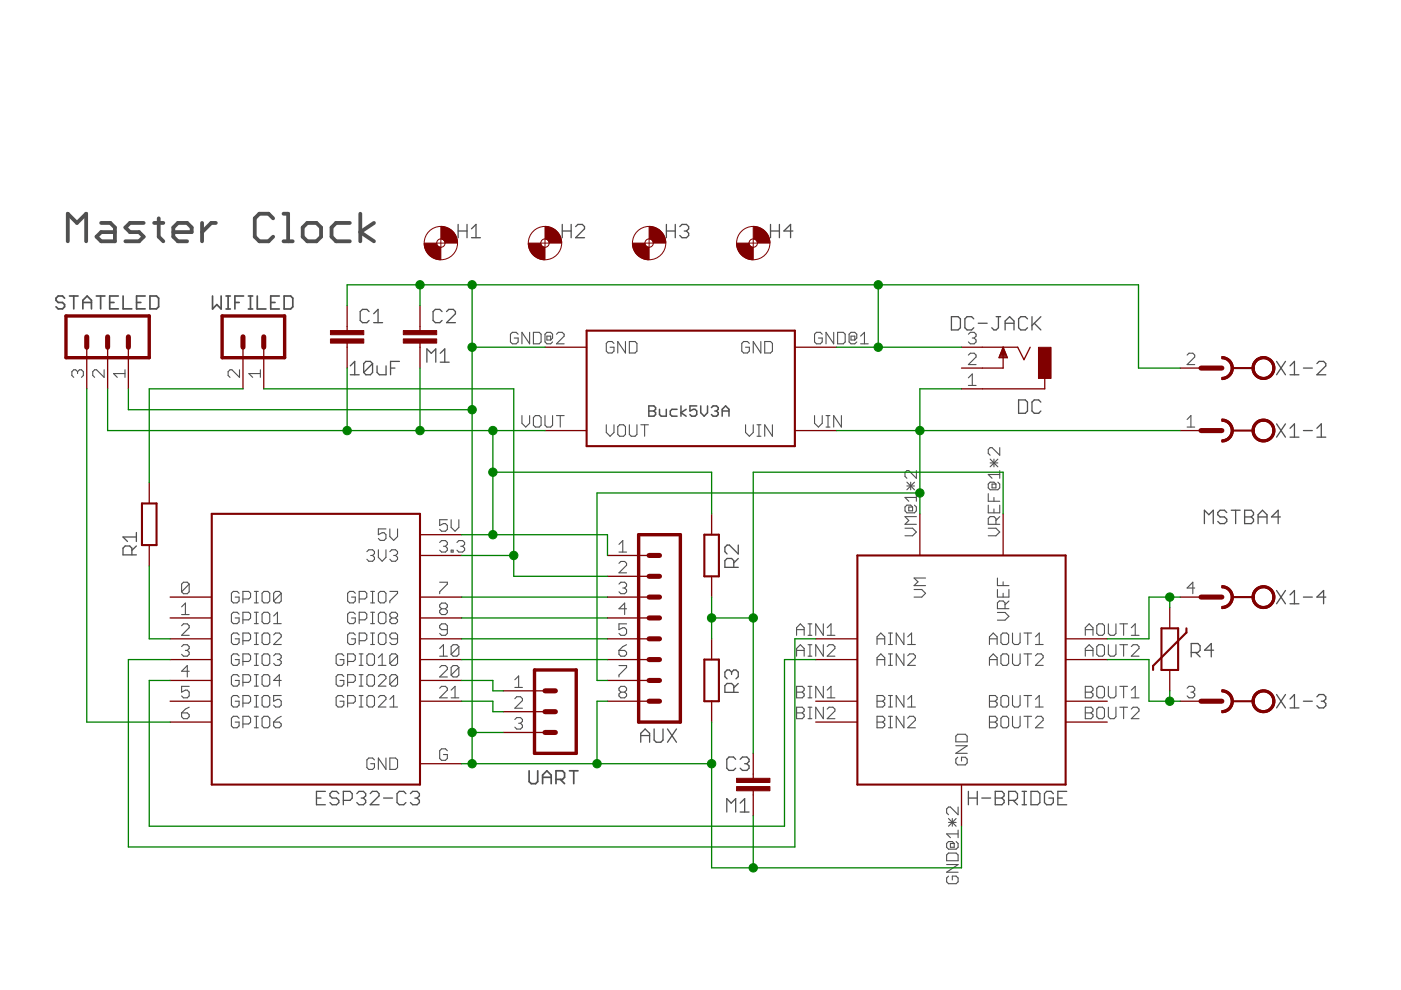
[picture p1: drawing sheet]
<svg xmlns="http://www.w3.org/2000/svg" width="297mm" height="210mm" viewBox="0 0 297 210" stroke-linecap="round" stroke-linejoin="round" font-family="sans-serif">
<g fill="none" stroke="#505050" stroke-width=".8">
<path d="M14.4 51.2v-5.9l1.9 2 2-2v5.9M21.4 47.3h2l1 .9v3h-3l-.9-1 .9-1h3M30.5 47.3h-2.9l-1 .9 1 1h1.9l1 1-1 1h-2.9M32.7 47.3h1.9M33.7 46.3v3.9l.9 1M36.7 49.2h3.9v-1l-.9-.9h-2l-1 .9v2l1 1h2M42.8 47.3v3.9M45.8 47.3h-1l-2 1.9M57.9 46.3l-1-1h-1.9l-1 1v3.9l1 1h1.9l1-1M60.1 51.2h2M60.1 45.3h1v5.9M65.2 47.3h1.9l1 .9v2l-1 1h-1.9l-1-1v-2z"/>
<path d="M74.2 47.3h-3l-.9 .9v2l.9 1h3M76.4 45.3v5.9M79.3 47.3l-2.9 1.9 2.9 2"/>
</g>
<g fill="none" stroke="#505050" stroke-width=".32">
<path d="M137.6 86.1h1l.4 .3v.4l-.4 .3 .4 .4v.4l-.4 .3h-1zM137.6 87.1h1M139.8 86.8v1.1l.4 .3h1.1v-1.4M143.6 86.8h-1.1l-.4 .3v.8l.4 .3h1.1M144.4 86.1v2.1M145.5 86.8l-1.1 .7 1.1 .7M147.7 86.1h-1.4v1l.7-.3h.4l.3 .3v.8l-.3 .3h-.8l-.3-.3M148.6 86.1v1.4l.7 .7 .7-.7v-1.4M150.8 86.4l.4-.3h.7l.4 .3v.4l-.4 .3M151.6 87.1h.3M151.9 87.1l.4 .4v.4l-.4 .3h-.7l-.4-.3M153.1 87.1h1.5"/>
<path d="M153.1 88.2v-1.4l.7-.7 .8 .7v1.4"/>
</g>
<g fill="none" stroke="#505050" stroke-width=".28">
<path d="M97.1 47.6v2.8M97.1 49h1.9M99 47.6v2.8M100 48.5l.9-.9v2.8M100 50.4h1.9M119.2 49h1.9M119.2 47.6v2.8M121.1 47.6v2.8M122 48l.5-.4h1l.4 .4v.5l-1.9 1.9h1.9M141.3 49h1.9M141.3 47.6v2.8M143.2 47.6v2.8"/>
<path d="M144.1 48l.5-.4h.9l.5 .4v.5l-.5 .5M145.1 49h.4M145.5 49l.5 .5v.4l-.5 .5h-.9l-.5-.5M163.4 49h1.8M163.4 47.6v2.8M165.2 47.6v2.8M168.1 49h-1.9l1.4-1.4v2.8M74.3 77.6l.9-1v2.9M74.3 79.5h1.9M78.3 66.1l-.5-.5h-.9l-.5 .5v1.8l.5 .5h.9l.5-.5M79 77.1v1.9l-.5 .5h-.9l-.5-.5M79 77.1l-.5-.5h-.9l-.5 .5v1.9"/>
<path d="M79 77.1l-1.9 1.9M79.2 68.4h1.9M79.2 66.5l1-.9v2.8M79.9 77.6v1.4l.5 .5h1.5v-1.9M82.8 78h.9M84.7 76.6h-1.9v2.9M90.5 76.8v-2.8l.9 .9 1-.9v2.8M93.3 74.9l1-.9v2.8M93.3 76.8h1.9M93.7 66.1l-.5-.5h-.9l-.5 .5v1.8l.5 .5h.9l.5-.5M94.7 66.1l.4-.5h1l.5 .5v.4l-1.9 1.9h1.9M201.7 67.1h1.4l.5 .5v1.9l-.5 .5h-1.4z"/>
<path d="M206.5 67.6l-.5-.5h-1l-.4 .5v1.9l.4 .5h1l.5-.5M207.4 68.5h1.9M211.2 67.1h1M211.7 67.1v2.4l-.5 .5h-.5l-.4-.5M213.1 68.5h1.9M213.1 70v-1.9l1-1 .9 1v1.9M217.8 67.6l-.4-.5h-1l-.4 .5v1.9l.4 .5h1l.4-.5M218.8 67.1v2.9M219.3 68.5l1.4 1.5M220.7 67.1l-1.9 1.9M270.7 76.6l1.8 2.9M272.5 76.6l-1.8 2.9"/>
<path d="M273.5 79.5h1.9M273.5 77.6l.9-1v2.9M276.4 78h1.8M279.2 77.1l.5-.5h.9l.5 .5v.5l-1.9 1.9h1.9M216 84.8h1.4l.4 .5v1.8l-.4 .5h-1.4zM220.7 85.3l-.5-.5h-.9l-.5 .5v1.8l.5 .5h.9l.5-.5M270.7 89.9l1.8 2.8M272.5 89.9l-1.8 2.8M273.5 90.8l.9-.9v2.8M273.5 92.7h1.9M276.4 91.3h1.8M279.2 92.7h1.9"/>
<path d="M279.2 90.8l.9-.9v2.8M28 117.6v-1.4l-.5-.4h-1l-.4 .4v1.4h2.8M28.9 115.8l-.9 .9M28.9 113.9h-2.8l.9 .9M28.9 112.9v1.9M156.5 115.6v1.9l-1.9-1.9h-.4l-.5 .4v1l.5 .5M156.5 118.4l-.9 1M255.4 111v-2.8l.9 .9 .9-.9v2.8M260.1 108.7l-.5-.5h-.9l-.5 .5v.4l.5 .5h.9l.5 .5v.5l-.5 .4h-.9l-.5-.4M261 108.2h1.9M262 108.2v2.8M263.9 108.2h1.4l.5 .5v.4l-.5 .5 .5 .5v.5l-.5 .4h-1.4z"/>
<path d="M263.9 109.6h1.4M266.7 109.6h1.9M266.7 111v-1.9l1-.9 .9 .9v1.9M271.5 109.6h-1.9l1.4-1.4v2.8M155.6 120.3v-1.4l-.5-.5h-.9l-.5 .5v1.4h2.8M252.6 138.3h1.4l.4-.4v-1l-.4-.5h-1.4v2.9M253.5 138.3l.9 1M257.3 137.9h-1.9l1.4-1.5v2.9M270.7 125.2l1.8 2.8M272.5 125.2l-1.8 2.8M273.5 126.1l.9-.9v2.8M273.5 128h1.9"/>
<path d="M276.4 126.6h1.8M281.1 126.6h-1.9l1.4-1.4v2.8M135.8 157.4v-1.9l1-.9 .9 .9v1.9M135.8 156h1.9M138.7 154.6v2.3l.4 .5h1l.5-.5v-2.3M141.5 154.6l1.9 2.8M143.4 154.6l-1.9 2.8M155.1 142.5l-.5-.5h-.4l-.5 .5v1l.5 .4M155.1 142.5l.5-.5h.4l.5 .5v1l-.5 .4M155.1 142.5v.5M155.6 146.8v-1.4l-.5-.5h-.9l-.5 .5v1.4h2.8M156.5 144.9l-.9 .9"/>
<path d="M270.7 147.3l1.8 2.8M272.5 147.3l-1.8 2.8M273.5 148.2l.9-.9v2.8M273.5 150.1h1.9M276.4 148.7h1.8M279.2 147.7l.5-.4h.9l.5 .4v.5l-.5 .5M280.1 148.7h.5M280.6 148.7l.5 .5v.4l-.5 .5h-.9l-.5-.5M67.1 169.2h1M69 167.8h-1.9v2.8h1.9M71.8 168.3l-.4-.5h-1l-.4 .5v.4l.4 .5h1l.4 .5v.5l-.4 .4h-1l-.4-.4M72.8 169.7h1.4l.5-.5v-.9l-.5-.5h-1.4v2.8"/>
<path d="M75.6 168.3l.5-.5h.9l.5 .5v.4l-.5 .5M76.6 169.2h.4M77 169.2l.5 .5v.5l-.5 .4h-.9l-.5-.4M78.5 168.3l.5-.5h.9l.5 .5v.4l-1.9 1.9h1.9M81.3 169.2h1.9M86.1 168.3l-.5-.5h-1l-.4 .5v1.9l.4 .4h1l.5-.4M87 168.3l.5-.5h.9l.5 .5v.4l-.5 .5M88 169.2h.4M88.4 169.2l.5 .5v.5l-.5 .4h-.9l-.5-.4M154.1 172.2v-2.9l.9 1 1-1v2.9M156 161l-.5-.5h-.9l-.5 .5v1.9l.5 .4h.9l.5-.4M156.9 170.3l1-1v2.9"/>
<path d="M156.9 172.2h1.9M156.9 161l.5-.5h.9l.5 .5v.5l-.5 .4M157.9 161.9h.4M158.3 161.9l.5 .5v.5l-.5 .4h-.9l-.5-.4M205.3 167.8v2.8M205.3 169.2h1.9M207.2 167.8v2.8M208.2 169.2h1.8M211 169.2h1.4M211 167.8h1.4l.5 .5v.4l-.5 .5 .5 .5v.5l-.5 .4h-1.4zM213.8 169.7h1.5l.4-.5v-.9l-.4-.5h-1.5v2.8M214.8 169.7l.9 .9"/>
<path d="M216.7 167.8h.9M216.7 170.6h.9M217.2 167.8v2.8M218.6 167.8h1.4l.5 .5v1.9l-.5 .4h-1.4zM223.3 168.3l-.4-.5h-1l-.5 .5v1.9l.5 .4h1l.4-.4v-1h-.9M224.3 169.2h.9M226.2 167.8h-1.9v2.8h1.9"/>
</g>
<g fill="none" stroke="#505050" stroke-width=".23">
<path d="M16.4 78.8l-.4-.4h-.4l-.4 .4v.8l.4 .4M16.4 78.8l.4-.4h.5l.4 .4v.8l-.4 .4M16.4 78.8v.4M22.1 78.4v1.6l-1.6-1.6h-.4l-.4 .4v.8l.4 .4M26.5 79.2h-2.4l.8 .8M26.5 78.4v1.6M50.8 78.4v1.6l-1.6-1.6h-.4l-.4 .4v.8l.4 .4M55.2 79.2h-2.4l.8 .8M55.2 78.4v1.6M109.9 70.9l-.5-.4h-.8l-.4 .4v1.6l.4 .4h.8l.5-.4v-.8h-.9M112.3 70.5v2.4l-1.6-2.4v2.4M113.1 70.5h1.2l.4 .4v1.6l-.4 .4h-1.2z"/>
<path d="M116 71.3h.8v.8h-.8zM116.8 72.1l.4-.4v-.8l-.4-.4h-.8l-.5 .4v1.6l.5 .4h.8l.4-.4M118 70.9l.4-.4h.8l.4 .4v.4l-1.6 1.6h1.6M130.2 72.8l-.4-.4h-.9l-.4 .4v1.6l.4 .4h.9l.4-.4v-.8h-.9M132.6 72.4v2.4l-1.6-2.4v2.4M133.4 72.4h1.2l.4 .4v1.6l-.4 .4h-1.2zM158.9 72.8l-.4-.4h-.8l-.4 .4v1.6l.4 .4h.8l.4-.4v-.8h-.8M161.3 72.4v2.4l-1.6-2.4v2.4M162.1 72.4h1.3l.4 .4v1.6l-.4 .4h-1.3zM174.3 70.9l-.4-.4h-.8l-.4 .4v1.6l.4 .4h.8l.4-.4v-.8h-.8M176.8 70.5v2.4l-1.7-2.4v2.4M177.6 70.5h1.2l.4 .4v1.6l-.4 .4h-1.2z"/>
<path d="M180.4 71.3h.8v.8h-.8zM181.2 72.1l.5-.4v-.8l-.5-.4h-.8l-.4 .4v1.6l.4 .4h.8l.5-.4M182.5 72.9h1.6M182.5 71.3l.8-.8v2.4M205.3 70.9l.4-.4h.8l.4 .4v.4l-.4 .4M205.3 75.3l.4-.4h.8l.4 .4v.4l-1.6 1.6h1.6M206.1 71.7h.4M206.5 71.7l.4 .4v.4l-.4 .4h-.8l-.4-.4M251.7 75.3l.4-.4h.8l.4 .4v.4l-1.6 1.6h1.6M110.7 88.1v1.6l.8 .9 .8-.9v-1.6M113.5 88.1h.8l.4 .4v1.6l-.4 .5h-.8l-.4-.5v-1.6zM115.5 88.1v2l.5 .5h.8l.4-.5v-2"/>
<path d="M118 88.1h1.6M118.8 88.1v2.5M128.5 90.1v1.6l.8 .8 .9-.8v-1.6M131.4 90.1h.8l.4 .4v1.6l-.4 .4h-.8l-.4-.4v-1.6zM133.4 90.1v2l.4 .4h.8l.4-.4v-2M135.9 90.1h1.6M136.7 90.1v2.4M158.1 90.1v1.6l.8 .8 .8-.8v-1.6M160.5 92.5h.8M160.5 90.1h.8M160.9 90.1v2.4M163.8 90.1v2.4l-1.7-2.4v2.4"/>
<path d="M172.7 88.1v1.6l.8 .9 .8-.9v-1.6M175.1 90.6h.9M175.1 88.1h.9M175.6 88.1v2.5M178.4 88.1v2.5l-1.6-2.5v2.5M194.3 99.8v1.6l-1.6-1.6h-.4l-.4 .4v.8l.4 .4M205.3 80.1l.8-.8v2.4M205.3 81.7h1.6M209.9 97.3l1.7 1.7M209.9 98.1h1.7M210.7 97.3v1.7M211.6 97.3l-1.7 1.7"/>
<path d="M212 94.9v1.6l-1.7-1.6h-.4l-.4 .4v.8l.4 .4M212 99.8v1.6M251.7 90.6h1.6M251.7 88.9l.8-.8v2.5M77.8 117l.4-.4h.8l.4 .4v.4l-.4 .4M78.6 117.8h.4M79 117.8l.4 .4v.4l-.4 .4h-.8l-.4-.4M80.2 116.6v1.6l.8 .8 .8-.8v-1.6M81.8 112.1h-1.6v1.3l.8-.5h.4l.4 .5v.8l-.4 .4h-.8l-.4-.4M82.7 117l.4-.4h.8l.4 .4v.4l-.4 .4M82.7 112.1v1.7l.8 .8 .8-.8v-1.7M83.5 117.8h.4"/>
<path d="M83.9 117.8l.4 .4v.4l-.4 .4h-.8l-.4-.4M93.2 115l.4-.4h.8l.4 .4v.4l-.4 .4M94 115.8h.4M94.4 115.8l.4 .4v.4l-.4 .5h-.8l-.4-.5M94.8 110.2h-1.6v1.2l.8-.4h.4l.4 .4v.8l-.4 .4h-.8l-.4-.4M95.7 116.6h.4v.5h-.4zM95.7 110.2v1.6l.8 .8 .8-.8v-1.6M96.9 115l.4-.4h.8l.4 .4v.4l-.4 .4M97.7 115.8h.4M98.1 115.8l.4 .4v.4l-.4 .5h-.8l-.4-.5M131.2 117.1h1.6M131.2 115.4l.8-.8v2.5"/>
<path d="M131.2 119.4l.4-.4h.8l.4 .4v.4l-1.6 1.7h1.6M191.9 112h1.6l.8 .8-.8 .8h-1.6M192.3 102.2l1.6 1.6M192.3 103h1.6M192.7 107.5h.8v.8h-.8zM193.1 102.2v1.6M193.9 107.1l.4 .4v.8l-.4 .4h-1.6l-.4-.4v-.8l.4-.4h.8l.4 .4M193.9 102.2l-1.6 1.6M194.3 109.5h-2.4l.8 .9-.8 .8h2.4M194.3 104.7v1.6M194.3 105.5h-2.4l.8 .8M209.5 112h1.7l.8 .8-.8 .8h-1.7"/>
<path d="M209.5 107.1v1.6h2.5v-1.6M209.5 104.7v1.6h2.5M210.3 102.6h.9v.8h-.9zM210.7 105.5v.8M210.7 107.9v.8M211.2 111.2v-1.3l-.5-.4h-.8l-.4 .4v1.3h2.5M211.6 102.2l.4 .4v.8l-.4 .4h-1.7l-.4-.4v-.8l.4-.4h.8l.5 .4M212 109.5l-.8 .9M212 100.6h-2.5l.8 .8M38.5 132.7l.4-.4h.8l.4 .4v.4l-1.6 1.6h1.6M38.5 137.1l.4-.4h.8l.4 .4v.4l-.4 .4M38.5 128.7l.8-.8v2.4"/>
<path d="M38.5 130.3h1.6M39.3 137.9h.4M39.7 137.9l.4 .4v.4l-.4 .4h-.8l-.4-.4M40.1 123.8l-.4-.4h-.8l-.4 .4v1.7M40.1 123.8v1.7l-.4 .4h-.8l-.4-.4M40.1 123.8l-1.6 1.7M50.7 134.6l-.4-.4h-.8l-.4 .4v1.6l.4 .5h.8l.4-.5v-.8h-.8M50.7 130.2l-.4-.4h-.8l-.4 .4v1.6l.4 .4h.8l.4-.4v-.8h-.8M50.7 139l-.4-.4h-.8l-.4 .4v1.7l.4 .4h.8l.4-.4v-.9h-.8M50.7 125.8l-.4-.4h-.8l-.4 .4v1.6l.4 .4h.8l.4-.4v-.8h-.8M51.5 135.8h1.2l.4-.4v-.8l-.4-.4h-1.2v2.5M51.5 127h1.2l.4-.4v-.8l-.4-.4h-1.2v2.4"/>
<path d="M51.5 131.4h1.2l.4-.4v-.8l-.4-.4h-1.2v2.4M53.9 136.7h.9M53.9 134.2h.9M53.9 132.2h.9M53.9 138.6h.9M53.9 125.4h.9M53.9 127.8h.9M53.9 129.8h.9M54.4 125.4v2.4M54.4 129.8v2.4M54.4 134.2v2.5M54.4 138.6v2.5"/>
<path d="M55.6 134.6l.4-.4h.8l.4 .4v1.6l-.4 .5h-.8l-.4-.5zM55.6 130.2l.4-.4h.8l.4 .4v1.6l-.4 .4h-.8l-.4-.4zM55.6 139l.4-.4h.8l.4 .4v1.7l-.4 .4h-.8l-.4-.4zM56 125.4h.8l.4 .4v1.6l-.4 .4h-.8l-.4-.4v-1.6zM58 134.6l.4-.4h.8l.4 .4v.4l-1.6 1.7h1.6M58 132.2h1.6M58 139l.4-.4h.8l.4 .4v.4l-.4 .4M58 130.6l.8-.8v2.4M58.8 139.8h.4M59.2 139.8l.4 .5v.4l-.4 .4h-.8l-.4-.4M59.6 125.8l-.4-.4h-.8l-.4 .4v1.6M59.6 125.8v1.6l-.4 .4h-.8l-.4-.4"/>
<path d="M59.6 125.8l-1.6 1.6M72.9 139l-.4-.4h-.8l-.4 .4v1.7l.4 .4h.8l.4-.4v-.9h-.8M75.3 134.6l-.4-.4h-.8l-.4 .4v1.6l.4 .5h.8l.4-.5v-.8h-.8M75.3 130.2l-.4-.4h-.8l-.4 .4v1.6l.4 .4h.8l.4-.4v-.8h-.8M75.3 125.8l-.4-.4h-.8l-.4 .4v1.6l.4 .4h.8l.4-.4v-.8h-.8M76.2 135.8h1.2l.4-.4v-.8l-.4-.4h-1.2v2.5M76.2 138.6h.8M76.2 127h1.2l.4-.4v-.8l-.4-.4h-1.2v2.4M76.2 131.4h1.2l.4-.4v-.8l-.4-.4h-1.2v2.4M76.6 138.6v2.5M77.8 139l.4-.4h.8l.4 .4v1.7l-.4 .4h-.8l-.4-.4zM78.6 136.7h.8"/>
<path d="M78.6 134.2h.8M78.6 132.2h.8M78.6 125.4h.8M78.6 127.8h.8M78.6 129.8h.8M79 125.4v2.4M79 129.8v2.4M79 134.2v2.5M80.2 130.2l.4-.4h.8l.4 .4v1.6l-.4 .4h-.8l-.4-.4zM80.2 139.4l.8-.8v2.5M80.6 134.2h.8l.4 .4v1.6l-.4 .5h-.8l-.4-.5v-1.6zM80.6 125.4h.8l.4 .4v1.6l-.4 .4h-.8l-.4-.4v-1.6z"/>
<path d="M82.7 125.4h1.6v.4l-1.6 1.6v.4M83.1 131l-.4 .4v.4l.4 .4h.8l.4-.4v-.4l-.4-.4M83.1 131l-.4-.4v-.4l.4-.4h.8l.4 .4v.4l-.4 .4M83.1 131h.8M84.3 135.4h-1.2l-.4-.4v-.4l.4-.4h.8l.4 .4v1.6l-.4 .5h-.8l-.4-.5M84.3 139v1.7l-.4 .4h-.8l-.4-.4M84.3 139l-.4-.4h-.8l-.4 .4v1.7M84.3 139l-1.6 1.7M93.2 139.1h1.6M93.2 123.4h1.6v.4l-1.6 1.7v.4M93.2 137.5l.8-.8v2.4M93.6 129.1h.8"/>
<path d="M93.6 129.1l-.4-.4v-.4l.4-.4h.8l.4 .4v.4l-.4 .4M93.6 129.1l-.4 .4v.4l.4 .4h.8l.4-.4v-.4l-.4-.4M94.8 133.5h-1.2l-.4-.4v-.4l.4-.4h.8l.4 .4v1.6l-.4 .4h-.8l-.4-.4M97.3 137.1v1.6l-.4 .4h-.8l-.4-.4M97.3 137.1l-.4-.4h-.8l-.4 .4v1.6M97.3 137.1l-1.6 1.6M131.2 137.9h1.2l.4 .4v.4l-.4 .4h-.8l-.4-.4zM131.2 123.8l.4-.4h.8l.4 .4v.4l-.4 .5M132 124.7h.4M132.4 124.7l.4 .4v.4l-.4 .4h-.8l-.4-.4M132.8 132.3h-1.6v1.2l.8-.4h.4l.4 .4v.8l-.4 .4h-.8l-.4-.4M132.8 129.1h-1.6l1.2-1.2v2.4"/>
<path d="M132.8 136.7l-.8 .4-.8 .8M168.9 134.7v-1.6l.8-.8 .8 .8v1.6M168.9 139.1v-1.6l.8-.8 .8 .8v1.6M168.9 133.5h1.6M168.9 137.9h1.6M171.3 134.7h.8M171.3 132.3h.8M171.3 139.1h.8M171.3 136.7h.8M171.7 132.3v2.4M171.7 136.7v2.4M174.6 132.3v2.4l-1.6-2.4v2.4"/>
<path d="M174.6 136.7v2.4l-1.6-2.4v2.4M175.4 134.7h1.6M175.4 133.1l.8-.8v2.4M175.4 137.1l.4-.4h.8l.4 .4v.4l-1.6 1.6h1.6M185.9 136.7v-1.7l.9-.8 .8 .8v1.7M185.9 135.4h1.7M185.9 139.8h1.7M188.4 136.7h.8M188.4 134.2h.8M188.4 138.6h.8M188.8 134.2v2.5M188.8 138.6v2.5"/>
<path d="M191.6 134.2v2.5l-1.6-2.5v2.5M191.6 138.6v2.5l-1.6-2.5v2.5M192.4 136.7h1.7M192.4 135l.9-.8v2.5M192.4 139l.5-.4h.8l.4 .4v.4l-1.7 1.7h1.7M193.8 125h1.6l.8 .8-.8 .8h-1.6M196.2 122.6h-2.4l.8 .8-.8 .8h2.4M209.8 135.4h1.6M209.8 139.8h1.6M209.8 136.7v-1.7l.8-.8 .8 .8v1.7M211.5 125v1.6h2.4v-1.6M211.5 122.6v1.6h2.4"/>
<path d="M211.5 129.9h1.6l.8 .8-.8 .8h-1.6M212.2 134.6l.4-.4h.8l.4 .4v1.6l-.4 .5h-.8l-.4-.5zM212.2 139l.4-.4h.8l.4 .4v1.7l-.4 .4h-.8l-.4-.4zM212.7 123.4v.8M212.7 125.8v.8M213.1 129.1v-1.3l-.4-.4h-.8l-.4 .4v1.3h2.4M213.9 127.4l-.8 .8M214.7 134.2v2l.4 .5h.8l.4-.5v-2M214.7 138.6v2.1l.4 .4h.8l.4-.4v-2.1M217.1 134.2h1.6M217.1 138.6h1.6M217.9 134.2v2.5"/>
<path d="M217.9 138.6v2.5M219.5 136.7h1.7M219.5 139l.4-.4h.9l.4 .4v.4l-1.7 1.7h1.7M219.5 135l.8-.8v2.5M230.1 133.5h1.6M230.1 137.9h1.6M230.1 134.7v-1.6l.8-.8 .8 .8v1.6M230.1 139.1v-1.6l.8-.8 .8 .8v1.6M232.5 132.7l.5-.4h.8l.4 .4v1.6l-.4 .4h-.8l-.5-.4zM232.5 137.1l.5-.4h.8l.4 .4v1.6l-.4 .4h-.8l-.5-.4zM235 132.3v2l.4 .4h.8l.4-.4v-2M235 136.7v2l.4 .4h.8l.4-.4v-2"/>
<path d="M237.4 132.3h1.7M237.4 136.7h1.7M238.2 132.3v2.4M238.2 136.7v2.4M239.9 134.7h1.6M239.9 137.1l.4-.4h.8l.4 .4v.4l-1.6 1.6h1.6M239.9 133.1l.8-.8v2.4M253.3 124.7h-1.6l1.2-1.3v2.5M38.5 151.2h1.2l.4 .4v.4l-.4 .4h-.8l-.4-.4zM40.1 145.5h-1.6v1.2l.8-.4h.4l.4 .4v.9l-.4 .4h-.8l-.4-.4M40.1 142.3h-1.6l1.2-1.2v2.4M40.1 149.9l-.8 .4-.8 .9"/>
<path d="M50.7 147.9l-.4-.4h-.8l-.4 .4v1.6l.4 .4h.8l.4-.4v-.8h-.8M50.7 143.4l-.4-.4h-.8l-.4 .4v1.7l.4 .4h.8l.4-.4v-.8h-.8M50.7 152.3l-.4-.4h-.8l-.4 .4v1.6l.4 .4h.8l.4-.4v-.8h-.8M51.5 140.3h1.2l.4-.5v-.8l-.4-.4h-1.2v2.5M51.5 149.1h1.2l.4-.4v-.8l-.4-.4h-1.2v2.4M51.5 153.5h1.2l.4-.4v-.8l-.4-.4h-1.2v2.4M51.5 144.7h1.2l.4-.4v-.9l-.4-.4h-1.2v2.5M53.9 141.1h.9M53.9 147.5h.9M53.9 149.9h.9M53.9 145.5h.9M53.9 151.9h.9"/>
<path d="M53.9 154.3h.9M53.9 143h.9M54.4 143v2.5M54.4 147.5v2.4M54.4 151.9v2.4M55.6 147.9l.4-.4h.8l.4 .4v1.6l-.4 .4h-.8l-.4-.4zM55.6 143.4l.4-.4h.8l.4 .4v1.7l-.4 .4h-.8l-.4-.4zM56 151.9h.8l.4 .4v1.6l-.4 .4h-.8l-.4-.4v-1.6zM58 153.1h1.2l.4 .4v.4l-.4 .4h-.8l-.4-.4zM59.6 147.5h-1.6v1.2l.8-.4h.4l.4 .4v.8l-.4 .4h-.8l-.4-.4M59.6 144.3h-1.6l1.2-1.3v2.5M59.6 151.9l-.8 .4-.8 .8"/>
<path d="M72.9 147.9l-.4-.4h-.8l-.4 .4v1.6l.4 .4h.8l.4-.4v-.8h-.8M72.9 143.4l-.4-.4h-.8l-.4 .4v1.7l.4 .4h.8l.4-.4v-.8h-.8M73.7 140.3h1.2l.4-.5v-.8l-.4-.4h-1.2v2.5M73.7 149.1h1.2l.4-.4v-.8l-.4-.4h-1.2v2.4M73.7 144.7h1.2l.4-.4v-.9l-.4-.4h-1.2v2.5M76.2 141.1h.8M76.2 147.5h.8M76.2 149.9h.8M76.2 145.5h.8M76.2 143h.8M76.6 143v2.5M76.6 147.5v2.4"/>
<path d="M77.8 147.9l.4-.4h.8l.4 .4v1.6l-.4 .4h-.8l-.4-.4zM77.8 143.4l.4-.4h.8l.4 .4v1.7l-.4 .4h-.8l-.4-.4zM80.2 141.1h1.6M80.2 147.9l.4-.4h.8l.4 .4v.4l-1.6 1.6h1.6M80.2 143.4l.4-.4h.8l.4 .4v.5l-1.6 1.6h1.6M82.7 149.9h1.6M82.7 148.3l.8-.8v2.4M84.3 143.4v1.7l-.4 .4h-.8l-.4-.4M84.3 143.4l-.4-.4h-.8l-.4 .4v1.7M84.3 143.4l-1.6 1.7M93.2 141.5l.4-.4h.8l.4 .4v.4l-1.6 1.6h1.6M93.2 145.9l.4-.4h.8l.4 .4v.4l-1.6 1.7h1.6"/>
<path d="M94.8 159.2l-.4-.4h-.8l-.4 .4v1.6l.4 .4h.8l.4-.4v-.8h-.8M95.7 148h1.6M95.7 146.3l.8-.8v2.5M97.3 141.5l-.4-.4h-.8l-.4 .4v1.6M97.3 141.5v1.6l-.4 .4h-.8l-.4-.4M97.3 141.5l-1.6 1.6M109.2 144.1l.8-.8v2.5M109.2 145.8h1.6M109.2 148.1l.4-.4h.8l.4 .4v.4l-1.6 1.7h1.6M109.2 152.5l.4-.4h.8l.4 .4v.5l-.4 .4M110 153.4h.4M110.4 153.4l.4 .4v.4l-.4 .4h-.8l-.4-.4"/>
<path d="M131.2 141.1h1.6v.4l-1.6 1.6v.4M131.6 146.7l-.4-.4v-.4l.4-.4h.8l.4 .4v.4l-.4 .4M131.6 146.7l-.4 .5v.4l.4 .4h.8l.4-.4v-.4l-.4-.5M131.6 146.7h.8M168.9 145.5h1.2l.4 .4v.4l-.4 .4 .4 .5v.4l-.4 .4h-1.2zM168.9 149.9h1.2l.4 .4v.4l-.4 .5 .4 .4v.4l-.4 .4h-1.2zM168.9 146.7h1.2M168.9 151.2h1.2M171.3 145.5h.8M171.3 148h.8M171.3 149.9h.8M171.3 152.4h.8"/>
<path d="M171.7 145.5v2.5M171.7 149.9v2.5M174.6 145.5v2.5l-1.6-2.5v2.5M174.6 149.9v2.5l-1.6-2.5v2.5M175.4 146.3l.8-.8v2.5M175.4 150.3l.4-.4h.8l.4 .4v.4l-1.6 1.7h1.6M175.4 148h1.6M185.9 141.1v-1.7l.9-.8 .8 .8v1.7M185.9 147.5h1.3l.4 .4v.4l-.4 .4 .4 .4v.4l-.4 .4h-1.3zM185.9 151.9h1.3l.4 .4v.4l-.4 .4 .4 .4v.4l-.4 .4h-1.3zM185.9 148.7h1.3M185.9 153.1h1.3"/>
<path d="M188.4 141.1h.8M188.4 147.5h.8M188.4 149.9h.8M188.4 151.9h.8M188.4 154.3h.8M188.8 147.5v2.4M188.8 151.9v2.4M191.6 147.5v2.4l-1.6-2.4v2.4M191.6 151.9v2.4l-1.6-2.4v2.4M192.4 148.3l.9-.8v2.4M192.4 152.3l.5-.4h.8l.4 .4v.4l-1.7 1.6h1.7M192.4 149.9h1.7"/>
<path d="M202.6 158.1h2.5l-2.5 1.6h2.5M203.1 155.7h1.6l.4 .4v1.2h-2.5v-1.2zM209.8 141.1v-1.7l.8-.8 .8 .8v1.7M209.8 147.5h1.2l.4 .4v.4l-.4 .4 .4 .4v.4l-.4 .4h-1.2zM209.8 151.9h1.2l.4 .4v.4l-.4 .4 .4 .4v.4l-.4 .4h-1.2zM209.8 148.7h1.2M209.8 153.1h1.2M212.6 147.5h.8l.4 .4v1.6l-.4 .4h-.8l-.4-.4v-1.6zM212.6 151.9h.8l.4 .4v1.6l-.4 .4h-.8l-.4-.4v-1.6zM214.7 147.5v2l.4 .4h.8l.4-.4v-2M214.7 151.9v2l.4 .4h.8l.4-.4v-2M217.1 147.5h1.6"/>
<path d="M217.1 151.9h1.6M217.9 147.5v2.4M217.9 151.9v2.4M219.5 148.3l.8-.8v2.4M219.5 152.3l.4-.4h.9l.4 .4v.4l-1.7 1.6h1.7M219.5 149.9h1.7M230.1 145.5h1.2l.4 .4v.4l-.4 .4 .4 .5v.4l-.4 .4h-1.2zM230.1 149.9h1.2l.4 .4v.4l-.4 .5 .4 .4v.4l-.4 .4h-1.2zM230.1 146.7h1.2M230.1 151.2h1.2M232.5 145.9l.5-.4h.8l.4 .4v1.7l-.4 .4h-.8l-.5-.4zM232.5 150.3l.5-.4h.8l.4 .4v1.7l-.4 .4h-.8l-.5-.4z"/>
<path d="M235 145.5v2.1l.4 .4h.8l.4-.4v-2.1M235 149.9v2.1l.4 .4h.8l.4-.4v-2.1M237.4 145.5h1.7M237.4 149.9h1.7M238.2 145.5v2.5M238.2 149.9v2.5M239.9 146.3l.8-.8v2.5M239.9 150.3l.4-.4h.8l.4 .4v.4l-1.6 1.7h1.6M239.9 148h1.6M251.7 145.9l.4-.4h.8l.4 .4v.4l-.4 .4M252.5 146.7h.4M252.9 146.7l.4 .5v.4l-.4 .4h-.8l-.4-.4"/>
<path d="M79.4 161.1l-.4-.4h-.8l-.4 .4v1.6l.4 .4h.8l.4-.4v-.8h-.8M81.8 160.7v2.4l-1.6-2.4v2.4M82.7 160.7h1.2l.4 .4v1.6l-.4 .4h-1.2zM201.1 173.5l1.6 1.7M201.1 174.4h1.6M201.5 178.8h.8v.8h-.8zM201.9 173.5v1.7M202.7 178.4l.4 .4v.8l-.4 .4h-1.6l-.4-.4v-.8l.4-.4h.8l.4 .4M202.7 173.5l-1.6 1.7M203.1 160.5l-.5 .5v.8l.5 .4h1.6l.4-.4v-.8l-.4-.5h-.8v.9M203.1 171.1v1.6l-1.6-1.6h-.4l-.4 .4v.8l.4 .4M203.1 176v1.6"/>
<path d="M203.1 176.8h-2.4l.8 .8M200.7 183.3h2.4l-2.4 1.6h2.4M201.1 185.8l-.4 .4v.8l.4 .4h1.6l.4-.4v-.8l-.4-.4h-.8v.8M201.1 180.9h1.6l.4 .4v1.2h-2.4v-1.2z"/>
</g>
<g fill="none" stroke="#505050" stroke-width=".36">
<path d="M13.7 63.2l-.4-.4h-1l-.4 .4v.5l.4 .4h1l.4 .5v.4l-.4 .5h-1l-.4-.5M14.7 62.8h1.9M15.6 62.8v2.7M17.6 64.1h1.8M17.6 65.5v-1.8l.9-.9 .9 .9v1.8M20.4 62.8h1.8M21.3 62.8v2.7M23.3 64.1h.9M25.1 62.8h-1.8v2.7h1.8M26.1 62.8v2.7h1.8M29 64.1h.9M30.8 62.8h-1.8v2.7h1.8"/>
<path d="M31.8 62.8h1.4l.4 .4v1.8l-.4 .5h-1.4zM45.1 62.8v2.7l.9-.9 .9 .9v-2.7M47.9 62.8h.9M47.9 65.5h.9M48.4 62.8v2.7M49.8 64.1h.9M51.6 62.8h-1.8v2.7M52.7 62.8h.9M52.7 65.5h.9M53.1 62.8v2.7M54.5 62.8v2.7h1.9M57.4 64.1h.9"/>
<path d="M59.2 62.8h-1.8v2.7h1.8M60.2 62.8h1.4l.5 .4v1.8l-.5 .5h-1.4zM112.2 163.4v2.3l.4 .5h1l.4-.5v-2.3M115 166.2v-1.9l1-.9 .9 .9v1.9M115 164.8h1.9M117.9 165.2h1.4l.4-.4v-.9l-.4-.5h-1.4v2.8M118.8 165.2l.9 1M120.7 163.4h1.9M121.6 163.4v2.8"/>
</g>
<path d="M124.4 70.1h44.1v24.5h-44.1zM261.3 78h4.4M261.3 91.3h4.4M30.1 106.7h3.1v8.9h-3.1zM44.9 108.9h44.1v57.4h-44.1zM149.3 113.4h3.1v8.8h-3.1zM181.8 117.8h44.1v48.5h-44.1zM149.3 139.8h3.1v8.9h-3.1zM246.3 133.2h3.5v8.8h-3.5zM251.5 133.2v.9l-7 7.1v.8M261.3 126.6h4.4M261.3 148.7h4.4" fill="none" stroke="#800000" stroke-width=".44"/>
<g fill="none" stroke="#800000" stroke-width=".28">
<path d="M18.4 73.6v8.8M22.8 73.6v8.8M27.2 73.6v8.8M51.5 73.6v8.8M55.9 73.6v8.8M73.6 64.8v5.3M73.6 72.7v5.3M89 64.8v5.3M89 72.7v5.3M115.5 73.6h8.9M168.5 73.6h8.9M203.9 73.6h11.9l1.3 2.7 1.3-2.7"/>
<path d="M211.9 75.7h1.6M212 75.4h1.4M212 75.2h1.3M212.2 75h1M212.2 74.7h.9M212.3 74.5h.7M212.4 74.3h.5M212.5 74h.4M212.6 73.8h.2M212.7 73.6v4.4h-8.8M212.7 73.6l.9 2.2h-1.8zM250.2 78h4.4"/>
<path d="M115.5 91.3h8.9M168.5 91.3h8.9M221.5 80.2v2.2h-17.6M250.2 91.3h4.4M31.6 102.3v4.4M31.6 115.6v4.4M89 117.8h8.9M89 113.4h8.9M128.8 117.8h8.8M150.9 108.9v4.5M195 108.9v8.9M212.7 108.9v8.9"/>
<path d="M36.1 135.4h8.8M36.1 139.8h8.8M36.1 126.6h8.8M36.1 131h8.8M89 135.4h8.9M89 139.8h8.9M89 126.6h8.9M89 131h8.9M128.8 135.4h8.8M128.8 139.8h8.8M128.8 126.6h8.8M128.8 131h8.8"/>
<path d="M128.8 122.2h8.8M150.9 122.2v4.4M150.9 135.4v4.4M173 135.4h8.8M173 139.8h8.8M225.9 135.4h8.9M225.9 139.8h8.9M248 128.8v4.4M250.2 126.6h4.4M36.1 148.7h8.8M36.1 153.1h8.8M36.1 144.3h8.8"/>
<path d="M89 148.7h8.9M89 144.3h8.9M106.7 146.5h8.8M106.7 150.9h8.8M106.7 155.3h8.8M128.8 148.7h8.8M128.8 144.3h8.8M150.9 148.7v4.4M159.7 159.7v5.3M173 148.7h8.8M173 153.1h8.8M225.9 148.7h8.9"/>
<path d="M225.9 153.1h8.9M248 142v4.5M250.2 148.7h4.4M89 161.9h8.9M159.7 167.7v5.3M203.9 166.3v8.9"/>
</g>
<g fill="#800000" stroke="#800000" stroke-width=".21">
<path d="M220.2 73.6h2.6v6.6h-2.6z"/>
<path d="M70.1 71.9h7v.8h-7z"/>
<path d="M70.1 70.1h7v.9h-7z"/>
<path d="M85.5 71.9h7.1v.8h-7.1z"/>
<path d="M85.5 70.1h7.1v.9h-7.1z"/>
<path d="M156.2 166.8h7v.9h-7z"/>
<path d="M156.2 165h7v.9h-7z"/>
</g>
<path d="M14 67h17.6v8.8h-17.6zM47.1 67h13.2v8.8h-13.2zM135.4 113.4h8.9v39.7h-8.9zM113.3 142h8.9v17.7h-8.9z" fill="none" stroke="#800000" stroke-width=".72"/>
<g fill="none" stroke="#800000" stroke-width="1.1">
<path d="M18.4 71.4v2.2M22.8 71.4v2.2M27.2 71.4v2.2M51.5 71.4v2.2M55.9 71.4v2.2M254.6 78h4.5M254.6 91.3h4.5M137.6 117.8h2.2M137.6 126.6h2.2M137.6 122.2h2.2M137.6 135.4h2.2M137.6 131h2.2"/>
<path d="M137.6 139.8h2.2M254.6 126.6h4.5M115.5 155.3h2.3M115.5 150.9h2.3M115.5 146.5h2.3M137.6 144.3h2.2M137.6 148.7h2.2M254.6 148.7h4.5"/>
</g>
<g fill="#800000" stroke="#800000" stroke-width=".21">
<path d="M266.1 89.6a2.43 2.43 0 0 1 3.9 .5 2.43 2.43 0 0 1-1.5 3.5 2.43 2.43 0 0 1-3-2.3h.4a1.98 1.98 0 0 1 2.8-1.9 1.98 1.98 0 0 1 .4 3.4 1.98 1.98 0 0 1-3.2-1.1v-.4h-.4a2.29 2.29 0 0 1 .6-1.7z" fill-rule="evenodd"/>
<path d="M266.1 89.6a2.43 2.43 0 0 1 3.9 .5 2.43 2.43 0 0 1-1.5 3.5 2.43 2.43 0 0 1-3-2.3h.4a1.98 1.98 0 0 1 2.8-1.9 1.98 1.98 0 0 1 .4 3.4 1.98 1.98 0 0 1-3.2-1.1v-.4h-.4a2.29 2.29 0 0 1 .6-1.7z" fill-rule="evenodd"/>
<path d="M259.1 93.3a2.02 2.02 0 0 0 1.9-2h.5a2.39 2.39 0 0 1-2.4 2.4z" fill-rule="evenodd"/>
<path d="M259.1 88.9a2.39 2.39 0 0 1 2.4 2.4h-.5a1.99 1.99 0 0 0-1.9-2z" fill-rule="evenodd"/>
<path d="M259.1 88.9a2.42 2.42 0 0 1 2.4 2.4 2.42 2.42 0 0 1-2.4 2.4v-.4a1.99 1.99 0 0 0 1.9-2 1.99 1.99 0 0 0-1.9-2z" fill-rule="evenodd"/>
<path d="M266.1 76.4a2.43 2.43 0 0 1 3.9 .4 2.43 2.43 0 0 1-1.5 3.6 2.43 2.43 0 0 1-3-2.4h.4a1.98 1.98 0 0 1 2.8-1.8 1.98 1.98 0 0 1 .4 3.4 1.98 1.98 0 0 1-3.2-1.2v-.4h-.4a2.29 2.29 0 0 1 .6-1.6z" fill-rule="evenodd"/>
<path d="M266.1 76.4a2.43 2.43 0 0 1 3.9 .4 2.43 2.43 0 0 1-1.5 3.6 2.43 2.43 0 0 1-3-2.4h.4a1.98 1.98 0 0 1 2.8-1.8 1.98 1.98 0 0 1 .4 3.4 1.98 1.98 0 0 1-3.2-1.2v-.4h-.4a2.29 2.29 0 0 1 .6-1.6z" fill-rule="evenodd"/>
<path d="M259.1 80a2.02 2.02 0 0 0 1.9-2h.5a2.42 2.42 0 0 1-2.4 2.5z" fill-rule="evenodd"/>
<path d="M259.1 75.6a2.39 2.39 0 0 1 2.4 2.4h-.5a2.02 2.02 0 0 0-1.9-1.9z" fill-rule="evenodd"/>
<path d="M259.1 75.6a2.43 2.43 0 0 1 2.4 2.4 2.43 2.43 0 0 1-2.4 2.5v-.5a1.99 1.99 0 0 0 1.9-2 1.99 1.99 0 0 0-1.9-1.9z" fill-rule="evenodd"/>
<path d="M266.1 147a2.43 2.43 0 0 1 3.9 .4 2.43 2.43 0 0 1-1.5 3.6 2.43 2.43 0 0 1-3-2.3h.4a1.98 1.98 0 0 1 2.8-1.8 1.98 1.98 0 0 1 .4 3.3 1.98 1.98 0 0 1-3.2-1.1v-.4h-.4a2.39 2.39 0 0 1 .6-1.7z" fill-rule="evenodd"/>
<path d="M266.1 147a2.43 2.43 0 0 1 3.9 .4 2.43 2.43 0 0 1-1.5 3.6 2.43 2.43 0 0 1-3-2.3h.4a1.98 1.98 0 0 1 2.8-1.8 1.98 1.98 0 0 1 .4 3.3 1.98 1.98 0 0 1-3.2-1.1v-.4h-.4a2.39 2.39 0 0 1 .6-1.7z" fill-rule="evenodd"/>
<path d="M261 148.7h.5a2.39 2.39 0 0 1-2.4 2.4v-.4a1.99 1.99 0 0 0 1.9-2z" fill-rule="evenodd"/>
<path d="M259.1 146.3a2.39 2.39 0 0 1 2.4 2.4h-.5a2.02 2.02 0 0 0-1.9-2z" fill-rule="evenodd"/>
<path d="M259.1 146.3a2.42 2.42 0 0 1 2.4 2.4 2.42 2.42 0 0 1-2.4 2.4v-.4a1.99 1.99 0 0 0 1.9-2 1.99 1.99 0 0 0-1.9-2z" fill-rule="evenodd"/>
<path d="M266.1 124.9a2.43 2.43 0 0 1 3.9 .5 2.43 2.43 0 0 1-1.5 3.6 2.43 2.43 0 0 1-3-2.4h.4a1.98 1.98 0 0 1 2.8-1.8 1.98 1.98 0 0 1 .4 3.3 1.98 1.98 0 0 1-3.2-1.1v-.4h-.4a2.39 2.39 0 0 1 .6-1.7z" fill-rule="evenodd"/>
<path d="M266.1 124.9a2.43 2.43 0 0 1 3.9 .5 2.43 2.43 0 0 1-1.5 3.6 2.43 2.43 0 0 1-3-2.4h.4a1.98 1.98 0 0 1 2.8-1.8 1.98 1.98 0 0 1 .4 3.3 1.98 1.98 0 0 1-3.2-1.1v-.4h-.4a2.39 2.39 0 0 1 .6-1.7z" fill-rule="evenodd"/>
<path d="M259.1 128.6a1.99 1.99 0 0 0 1.9-2h.5a2.39 2.39 0 0 1-2.4 2.4z" fill-rule="evenodd"/>
<path d="M259.1 124.2a2.39 2.39 0 0 1 2.4 2.4h-.5a1.99 1.99 0 0 0-1.9-2z" fill-rule="evenodd"/>
<path d="M259.1 124.2a2.42 2.42 0 0 1 2.4 2.4 2.42 2.42 0 0 1-2.4 2.4v-.4a1.98 1.98 0 0 0 1.9-2 1.98 1.98 0 0 0-1.9-2z" fill-rule="evenodd"/>
<path d="M93.5 48a3.5 3.5 0 0 1 3.5 3.5h-2.7l-.2-.6-.6-.2z" fill-rule="evenodd"/>
<path d="M89.9 51.5h2.7l.2 .7 .7 .2v2.7a3.5 3.5 0 0 1-3.6-3.6z" fill-rule="evenodd"/>
<path d="M115.5 48a3.5 3.5 0 0 1 3.6 3.5h-2.7l-.2-.6-.7-.2z" fill-rule="evenodd"/>
<path d="M112 51.5h2.7l.2 .7 .6 .2v2.7a3.5 3.5 0 0 1-3.5-3.6z" fill-rule="evenodd"/>
<path d="M137.6 48a3.5 3.5 0 0 1 3.6 3.5h-2.7l-.3-.6-.6-.2z" fill-rule="evenodd"/>
<path d="M134.1 51.5h2.6l.3 .7 .6 .2v2.7a3.5 3.5 0 0 1-3.5-3.6z" fill-rule="evenodd"/>
<path d="M159.7 48a3.5 3.5 0 0 1 3.5 3.5h-2.6l-.3-.6-.6-.2z" fill-rule="evenodd"/>
<path d="M156.2 51.5h2.6l.3 .7 .6 .2v2.7a3.5 3.5 0 0 1-3.5-3.6z" fill-rule="evenodd"/>
</g>
<g fill="none" stroke="#800000" stroke-width=".21">
<path d="M92.6 51.5h1.7M93.5 50.7v1.7M114.7 51.5h1.7M115.5 50.7v1.7M136.7 51.5h1.8M137.6 50.7v1.7M158.8 51.5h1.8M159.7 50.7v1.7"/>
<circle cx="93.5" cy="51.5" r="3.5"/>
<circle cx="93.5" cy="51.5" r=".89"/>
<circle cx="115.5" cy="51.5" r="3.5"/>
<circle cx="115.5" cy="51.5" r=".89"/>
<circle cx="137.6" cy="51.5" r="3.5"/>
<circle cx="137.6" cy="51.5" r=".89"/>
<circle cx="159.7" cy="51.5" r="3.5"/>
<circle cx="159.7" cy="51.5" r=".89"/>
</g>
<g fill="none" stroke="#008000" stroke-width=".28">
<path d="M73.6 64.8v-4.4h167.8v17.6h8.8M73.6 78v13.3M89 60.4v4.4M89 78v13.3M100.1 73.6h15.4M100.1 60.4v101.5M177.4 73.6h26.5M186.2 60.4v13.2M18.4 82.4v70.7h17.7M22.8 82.4v8.9h92.7M27.2 82.4v4.5h72.9M51.5 82.4h-19.9v19.9"/>
<path d="M55.9 82.4h53v39.8h19.9M104.5 91.3v22.1M177.4 91.3h72.8M203.9 82.4h-8.9v26.5M31.6 120v15.4h4.5M97.9 117.8h11M97.9 113.4h30.9v4.4M104.5 100.1h46.4v8.8M195 104.5h-68.4v39.8h2.2M212.7 108.9v-8.8h-53v59.6M97.9 131h30.9M97.9 139.8h30.9"/>
<path d="M97.9 135.4h30.9M97.9 126.6h30.9M150.9 126.6v8.8M150.9 131h8.8M173 135.4h-4.5v44.2h-141.3v-39.8h8.9M173 139.8h-6.7v35.4h-134.7v-30.9h4.5M234.8 139.8h8.8v8.9h6.6M248 126.6v2.2M250.2 126.6h-6.6v8.8h-8.8M97.9 148.7h6.6v2.2h2.2M97.9 144.3h6.6v2.2h2.2M100.1 155.3h6.6"/>
<path d="M128.8 148.7h-2.2v13.2M150.9 153.1v30.9h53v-8.8M248 146.5v2.2M97.9 161.9h53M159.7 173v11"/>
</g>
<g fill="#008000" stroke="#008000" stroke-width=".21">
<circle cx="100.1" cy="161.9" r=".89"/>
<circle cx="100.1" cy="73.6" r=".89"/>
<circle cx="186.2" cy="73.6" r=".89"/>
<circle cx="126.6" cy="161.9" r=".89"/>
<circle cx="100.1" cy="86.9" r=".89"/>
<circle cx="150.9" cy="161.9" r=".89"/>
<circle cx="100.1" cy="155.3" r=".89"/>
<circle cx="89" cy="60.4" r=".89"/>
<circle cx="100.1" cy="60.4" r=".89"/>
<circle cx="186.2" cy="60.4" r=".89"/>
<circle cx="159.7" cy="184" r=".89"/>
<circle cx="150.9" cy="131" r=".89"/>
<circle cx="159.7" cy="131" r=".89"/>
<circle cx="195" cy="91.3" r=".89"/>
<circle cx="195" cy="104.5" r=".89"/>
<circle cx="248" cy="148.7" r=".89"/>
<circle cx="108.9" cy="117.8" r=".89"/>
<circle cx="104.5" cy="113.4" r=".89"/>
<circle cx="104.5" cy="91.3" r=".89"/>
<circle cx="104.5" cy="100.1" r=".89"/>
<circle cx="73.6" cy="91.3" r=".89"/>
<circle cx="89" cy="91.3" r=".89"/>
<circle cx="248" cy="126.6" r=".89"/>
</g>
</svg>
